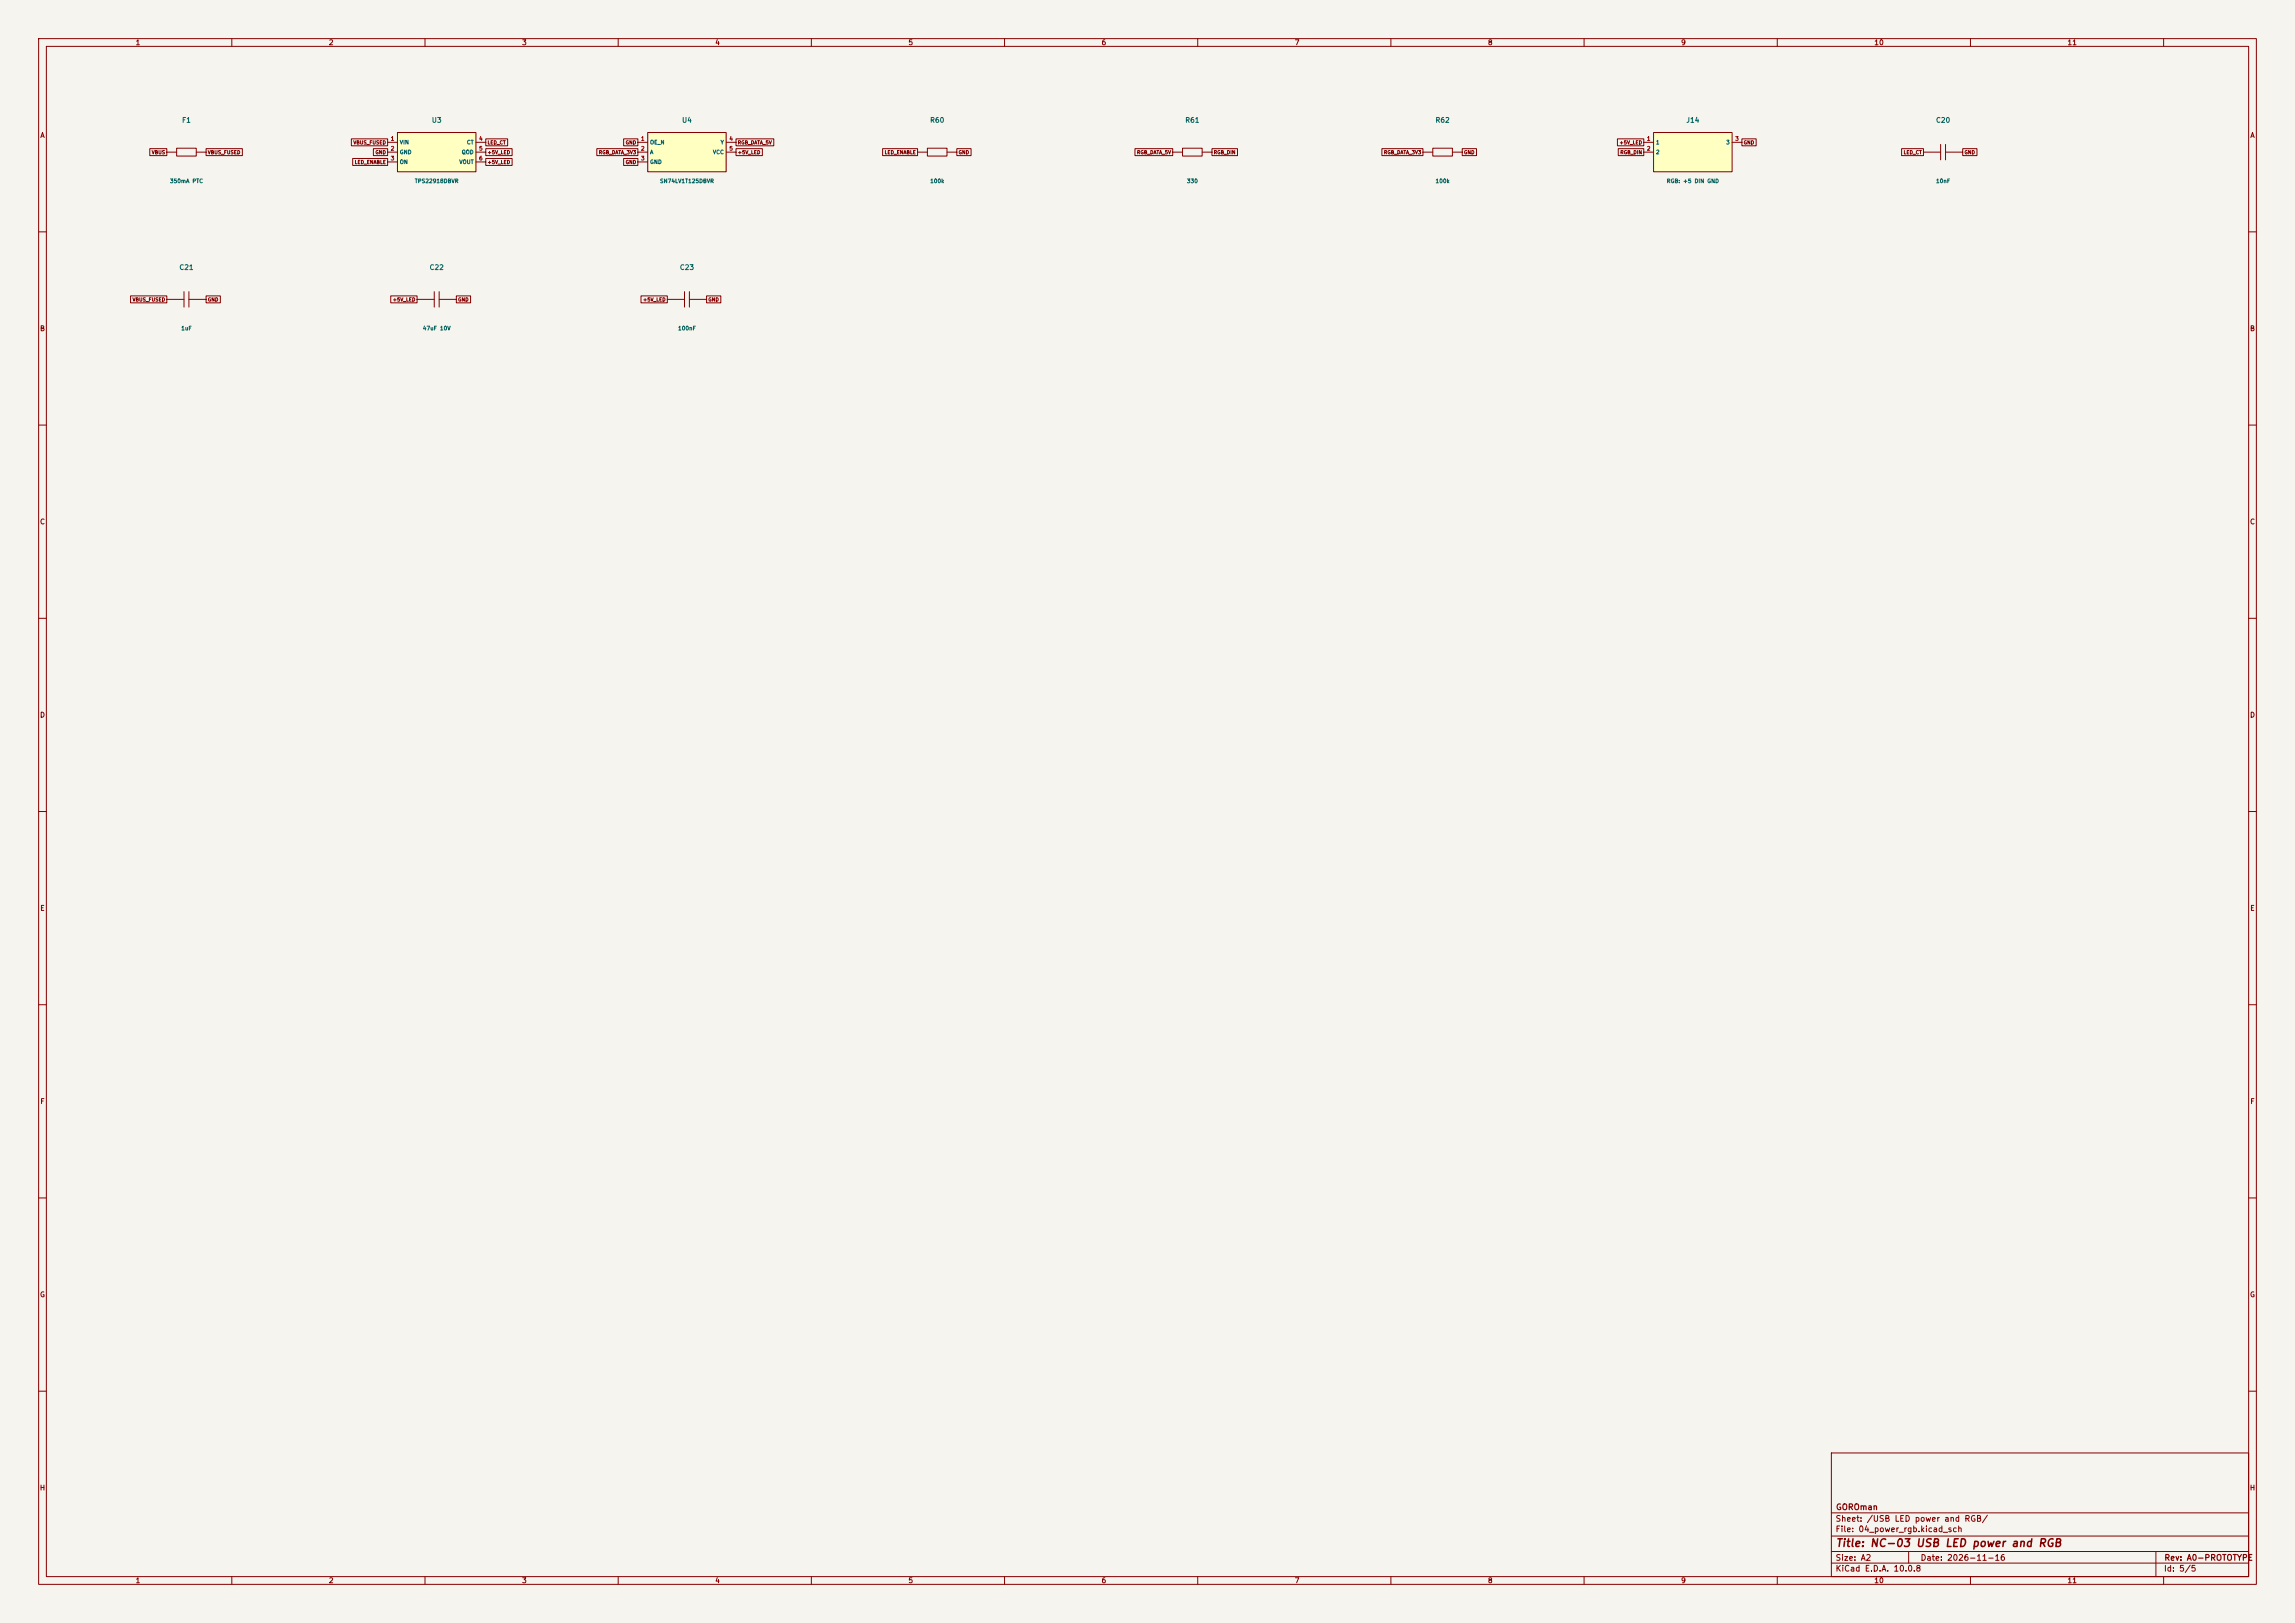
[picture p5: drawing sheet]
<svg xmlns="http://www.w3.org/2000/svg" width="594mm" height="420mm" viewBox="0 0 594 420" stroke-linecap="round" stroke-linejoin="round" font-family="sans-serif">
<defs><g id="words">
<text font-size="2" fill="#840000" x="475" y="400.8">Title: NC-03 USB LED power and RGB</text>
<g font-size="1.5" fill="#840000">
<text x="475" y="394.1">Sheet: /USB LED power and RGB/</text>
<text x="475.1" y="391.1">GOROman</text>
<text x="475" y="396.8">File: 04_power_rgb.kicad_sch</text>
<text x="475" y="407">KiCad E.D.A. 10.0.8</text>
<text x="475" y="404.2">Size: A2</text>
<text x="497" y="404.2">Date: 2026-11-16</text>
<text x="560" y="407">Id: 5/5</text>
<text x="560.1" y="404.2">Rev: A0-PROTOTYPE</text>
</g>
<g font-size="1.3" fill="#840000">
<text x="35" y="12">1</text>
<text x="85" y="12">2</text>
<text x="135" y="12">3</text>
<text x="185" y="12">4</text>
<text x="235" y="12">5</text>
<text x="285" y="12">6</text>
<text x="335" y="12">7</text>
<text x="385" y="12">8</text>
<text x="435" y="12">9</text>
<text x="485" y="12">10</text>
<text x="535" y="12">11</text>
<text x="10.3" y="36">A</text>
<text x="582.3" y="36">A</text>
<text x="10.2" y="86">B</text>
<text x="582.2" y="86">B</text>
<text x="10.2" y="136">C</text>
<text x="582.2" y="136">C</text>
<text x="10.2" y="186">D</text>
<text x="582.2" y="186">D</text>
<text x="10.3" y="236">E</text>
<text x="582.3" y="236">E</text>
<text x="10.3" y="286">F</text>
<text x="582.3" y="286">F</text>
<text x="10.2" y="336">G</text>
<text x="582.2" y="336">G</text>
<text x="10.2" y="386">H</text>
<text x="582.2" y="386">H</text>
<text x="35" y="410">1</text>
<text x="85" y="410">2</text>
<text x="135" y="410">3</text>
<text x="185" y="410">4</text>
<text x="235" y="410">5</text>
<text x="285" y="410">6</text>
<text x="335" y="410">7</text>
<text x="385" y="410">8</text>
<text x="435" y="410">9</text>
<text x="485" y="410">10</text>
<text x="535" y="410">11</text>
</g>
<g font-size="1.3" fill="#006464">
<text x="47" y="32.1">F1</text>
<text x="111.6" y="32.1">U3</text>
<text x="176.4" y="32.1">U4</text>
<text x="240.6" y="32.1">R60</text>
<text x="306.6" y="32.1">R61</text>
<text x="371.4" y="32.1">R62</text>
<text x="436.3" y="32.1">J14</text>
<text x="500.9" y="32.1">C20</text>
<text x="46.3" y="70.2">C21</text>
<text x="111.1" y="70.2">C22</text>
<text x="175.8" y="70.2">C23</text>
</g>
<g font-size="1" fill="#a90000">
<text x="101" y="36.6">1</text>
<text x="101" y="39.2">2</text>
<text x="101" y="41.7">3</text>
<text x="123.9" y="36.6">4</text>
<text x="123.9" y="39.2">5</text>
<text x="123.9" y="41.7">6</text>
<text x="165.8" y="36.6">1</text>
<text x="165.8" y="39.2">2</text>
<text x="165.8" y="41.7">3</text>
<text x="188.7" y="36.6">4</text>
<text x="188.7" y="39.2">5</text>
<text x="426.1" y="36.6">1</text>
<text x="426.1" y="39.2">2</text>
<text x="449" y="36.6">3</text>
</g>
<g font-size="1" fill="#006464">
<text x="103.4" y="37.6">VIN</text>
<text x="103.4" y="40.1">GND</text>
<text x="119.4" y="40.1">QOD</text>
<text x="120.7" y="37.6">CT</text>
<text x="168.1" y="37.6">OE_N</text>
<text x="168.1" y="40.1">A</text>
<text x="184.4" y="40.1">VCC</text>
<text x="186.4" y="37.6">Y</text>
<text x="428.5" y="37.6">1</text>
<text x="428.5" y="40.1">2</text>
<text x="446.7" y="37.6">3</text>
<text x="43.9" y="47.6">350mA PTC</text>
<text x="103.4" y="42.7">ON</text>
<text x="107.3" y="47.6">TPS22918DBVR</text>
<text x="118.8" y="42.7">VOUT</text>
<text x="168.1" y="42.7">GND</text>
<text x="170.7" y="47.6">SN74LV1T125DBVR</text>
<text x="240.6" y="47.6">100k</text>
<text x="307.1" y="47.6">330</text>
<text x="371.4" y="47.6">100k</text>
<text x="431.3" y="47.6">RGB: +5 DIN GND</text>
<text x="501" y="47.6">10nF</text>
<text x="46.8" y="85.7">1uF</text>
<text x="109.3" y="85.7">47uF 10V</text>
<text x="175.4" y="85.7">100nF</text>
</g>
<g font-size=".9" fill="#840000">
<text x="39.2" y="40.1">VBUS</text>
<text x="53.7" y="40.1">VBUS_FUSED</text>
<text x="91.4" y="37.6">VBUS_FUSED</text>
<text x="97.1" y="40.1">GND</text>
<text x="126.1" y="37.6">LED_CT</text>
<text x="126.1" y="40.1">+5V_LED</text>
<text x="154.9" y="40.1">RGB_DATA_3V3</text>
<text x="161.8" y="37.6">GND</text>
<text x="190.8" y="40.1">+5V_LED</text>
<text x="190.8" y="37.6">RGB_DATA_5V</text>
<text x="228.9" y="40.1">LED_ENABLE</text>
<text x="248" y="40.1">GND</text>
<text x="294.2" y="40.1">RGB_DATA_5V</text>
<text x="314" y="40.1">RGB_DIN</text>
<text x="358.1" y="40.1">RGB_DATA_3V3</text>
<text x="378.8" y="40.1">GND</text>
<text x="419.1" y="37.6">+5V_LED</text>
<text x="419.3" y="40.1">RGB_DIN</text>
<text x="451.2" y="37.6">GND</text>
<text x="492.6" y="40.1">LED_CT</text>
<text x="508.3" y="40.1">GND</text>
<text x="91.7" y="42.7">LED_ENABLE</text>
<text x="126.1" y="42.7">+5V_LED</text>
<text x="161.8" y="42.7">GND</text>
<text x="34.2" y="78.2">VBUS_FUSED</text>
<text x="53.7" y="78.2">GND</text>
<text x="101.6" y="78.2">+5V_LED</text>
<text x="118.5" y="78.2">GND</text>
<text x="166.3" y="78.2">+5V_LED</text>
<text x="183.2" y="78.2">GND</text>
</g>
</g></defs>
<path d="M0 0h594v420h-594z" fill="#f5f4ef" stroke="#f5f4ef" stroke-width=".26"/>
<g fill="none" stroke="#840000" stroke-width=".26">
<path d="M10 10h574v400h-574zM12 12h570v396h-570zM60 10v2M110 10v2M160 10v2M210 10v2M260 10v2M310 10v2M360 10v2M410 10v2M460 10v2M510 10v2"/>
<path d="M560 10v2M10 60h2M172.7 77.5h4.5M177.2 75.5v4M178.4 75.5v4M178.4 77.5h4.5M582 60h2M10 110h2M582 110h2M10 160h2M582 160h2M10 210h2"/>
<path d="M582 210h2M10 260h2M582 260h2M10 310h2M582 310h2M10 360h2M474 376h108v32h-108zM582 360h2M474 397.5h108M474 391.5h108M60 408v2M110 408v2"/>
<path d="M160 408v2M210 408v2M260 408v2M310 408v2M360 408v2M410 408v2M460 408v2M474 404.5h108M474 401.5h108M494 401.5v3M510 408v2M558 401.5v6.5"/>
<path d="M560 408v2"/>
</g>
<path d="M428 34.3h20.3v10.2h-20.3z" fill="#ffffc2"/>
<path d="M425.4 36.8h2.6M425.4 39.4h2.6M428 34.3h20.3v10.2h-20.3zM448.3 36.8h2.5" fill="none" stroke="#840000" stroke-width=".26"/>
<path d="M102.9 34.3h20.3v10.2h-20.3z" fill="#ffffc2"/>
<g fill="none" stroke="#840000" stroke-width=".26">
<path d="M43.2 39.4h2.5M45.7 38.4h5.1v2h-5.1zM50.8 39.4h2.5M100.3 36.8h2.6M100.3 39.4h2.6M102.9 34.3h20.3v10.2h-20.3zM123.2 36.8h2.5M123.2 39.4h2.5M303.5 39.4h2.6M306.1 38.4h5v2h-5zM311.1 39.4h2.6M368.3 39.4h2.5"/>
<path d="M370.8 38.4h5.1v2h-5.1zM375.9 39.4h2.6M497.8 39.4h4.5M502.3 37.4v4M503.6 39.4h4.4M503.6 37.4v4M100.3 41.9h2.6M123.2 41.9h2.5M43.2 77.5h4.4M47.6 75.5v4M48.9 75.5v4M48.9 77.5h4.4"/>
<path d="M107.9 77.5h4.5M112.4 75.5v4M113.7 77.5h4.4M113.7 75.5v4"/>
</g>
<path d="M167.6 34.3h20.4v10.2h-20.4z" fill="#ffffc2"/>
<g fill="none" stroke="#840000" stroke-width=".26">
<path d="M38.8 38.5h4.4v1.8h-4.4zM53.3 38.5h9.4v1.8h-9.4zM90.9 35.9h9.4v1.8h-9.4zM96.6 38.5h3.7v1.8h-3.7zM125.7 35.9h5.7v1.8h-5.7zM125.7 38.5h6.8v1.8h-6.8zM154.5 38.5h10.6v1.8h-10.6zM161.4 35.9h3.7v1.8h-3.7zM165.1 36.8h2.5M165.1 39.4h2.5M167.6 34.3h20.4v10.2h-20.4zM188 36.8h2.5"/>
<path d="M188 39.4h2.5M190.5 38.5h6.8v1.8h-6.8zM190.5 35.9h9.8v1.8h-9.8zM228.4 38.5h9.1v1.8h-9.1zM237.5 39.4h2.5M240 38.4h5.1v2h-5.1zM245.1 39.4h2.5M247.6 38.5h3.7v1.8h-3.7zM293.8 38.5h9.7v1.8h-9.7zM313.7 38.5h6.6v1.8h-6.6zM357.7 38.5h10.6v1.8h-10.6zM378.5 38.5h3.6v1.8h-3.6z"/>
<path d="M418.6 35.9h6.8v1.8h-6.8zM418.8 38.5h6.6v1.8h-6.6zM450.8 35.9h3.7v1.8h-3.7zM492.2 38.5h5.6v1.8h-5.6zM508 38.5h3.7v1.8h-3.7zM91.3 41h9v1.8h-9zM125.7 41h6.8v1.8h-6.8zM161.4 41h3.7v1.8h-3.7zM165.1 41.9h2.5M33.8 76.6h9.4v1.8h-9.4zM53.3 76.6h3.7v1.8h-3.7zM101.1 76.6h6.8v1.8h-6.8z"/>
<path d="M118.1 76.6h3.7v1.8h-3.7zM165.9 76.6h6.8v1.8h-6.8zM182.9 76.6h3.7v1.8h-3.7z"/>
</g>
<use href="#words"/>
</svg>
